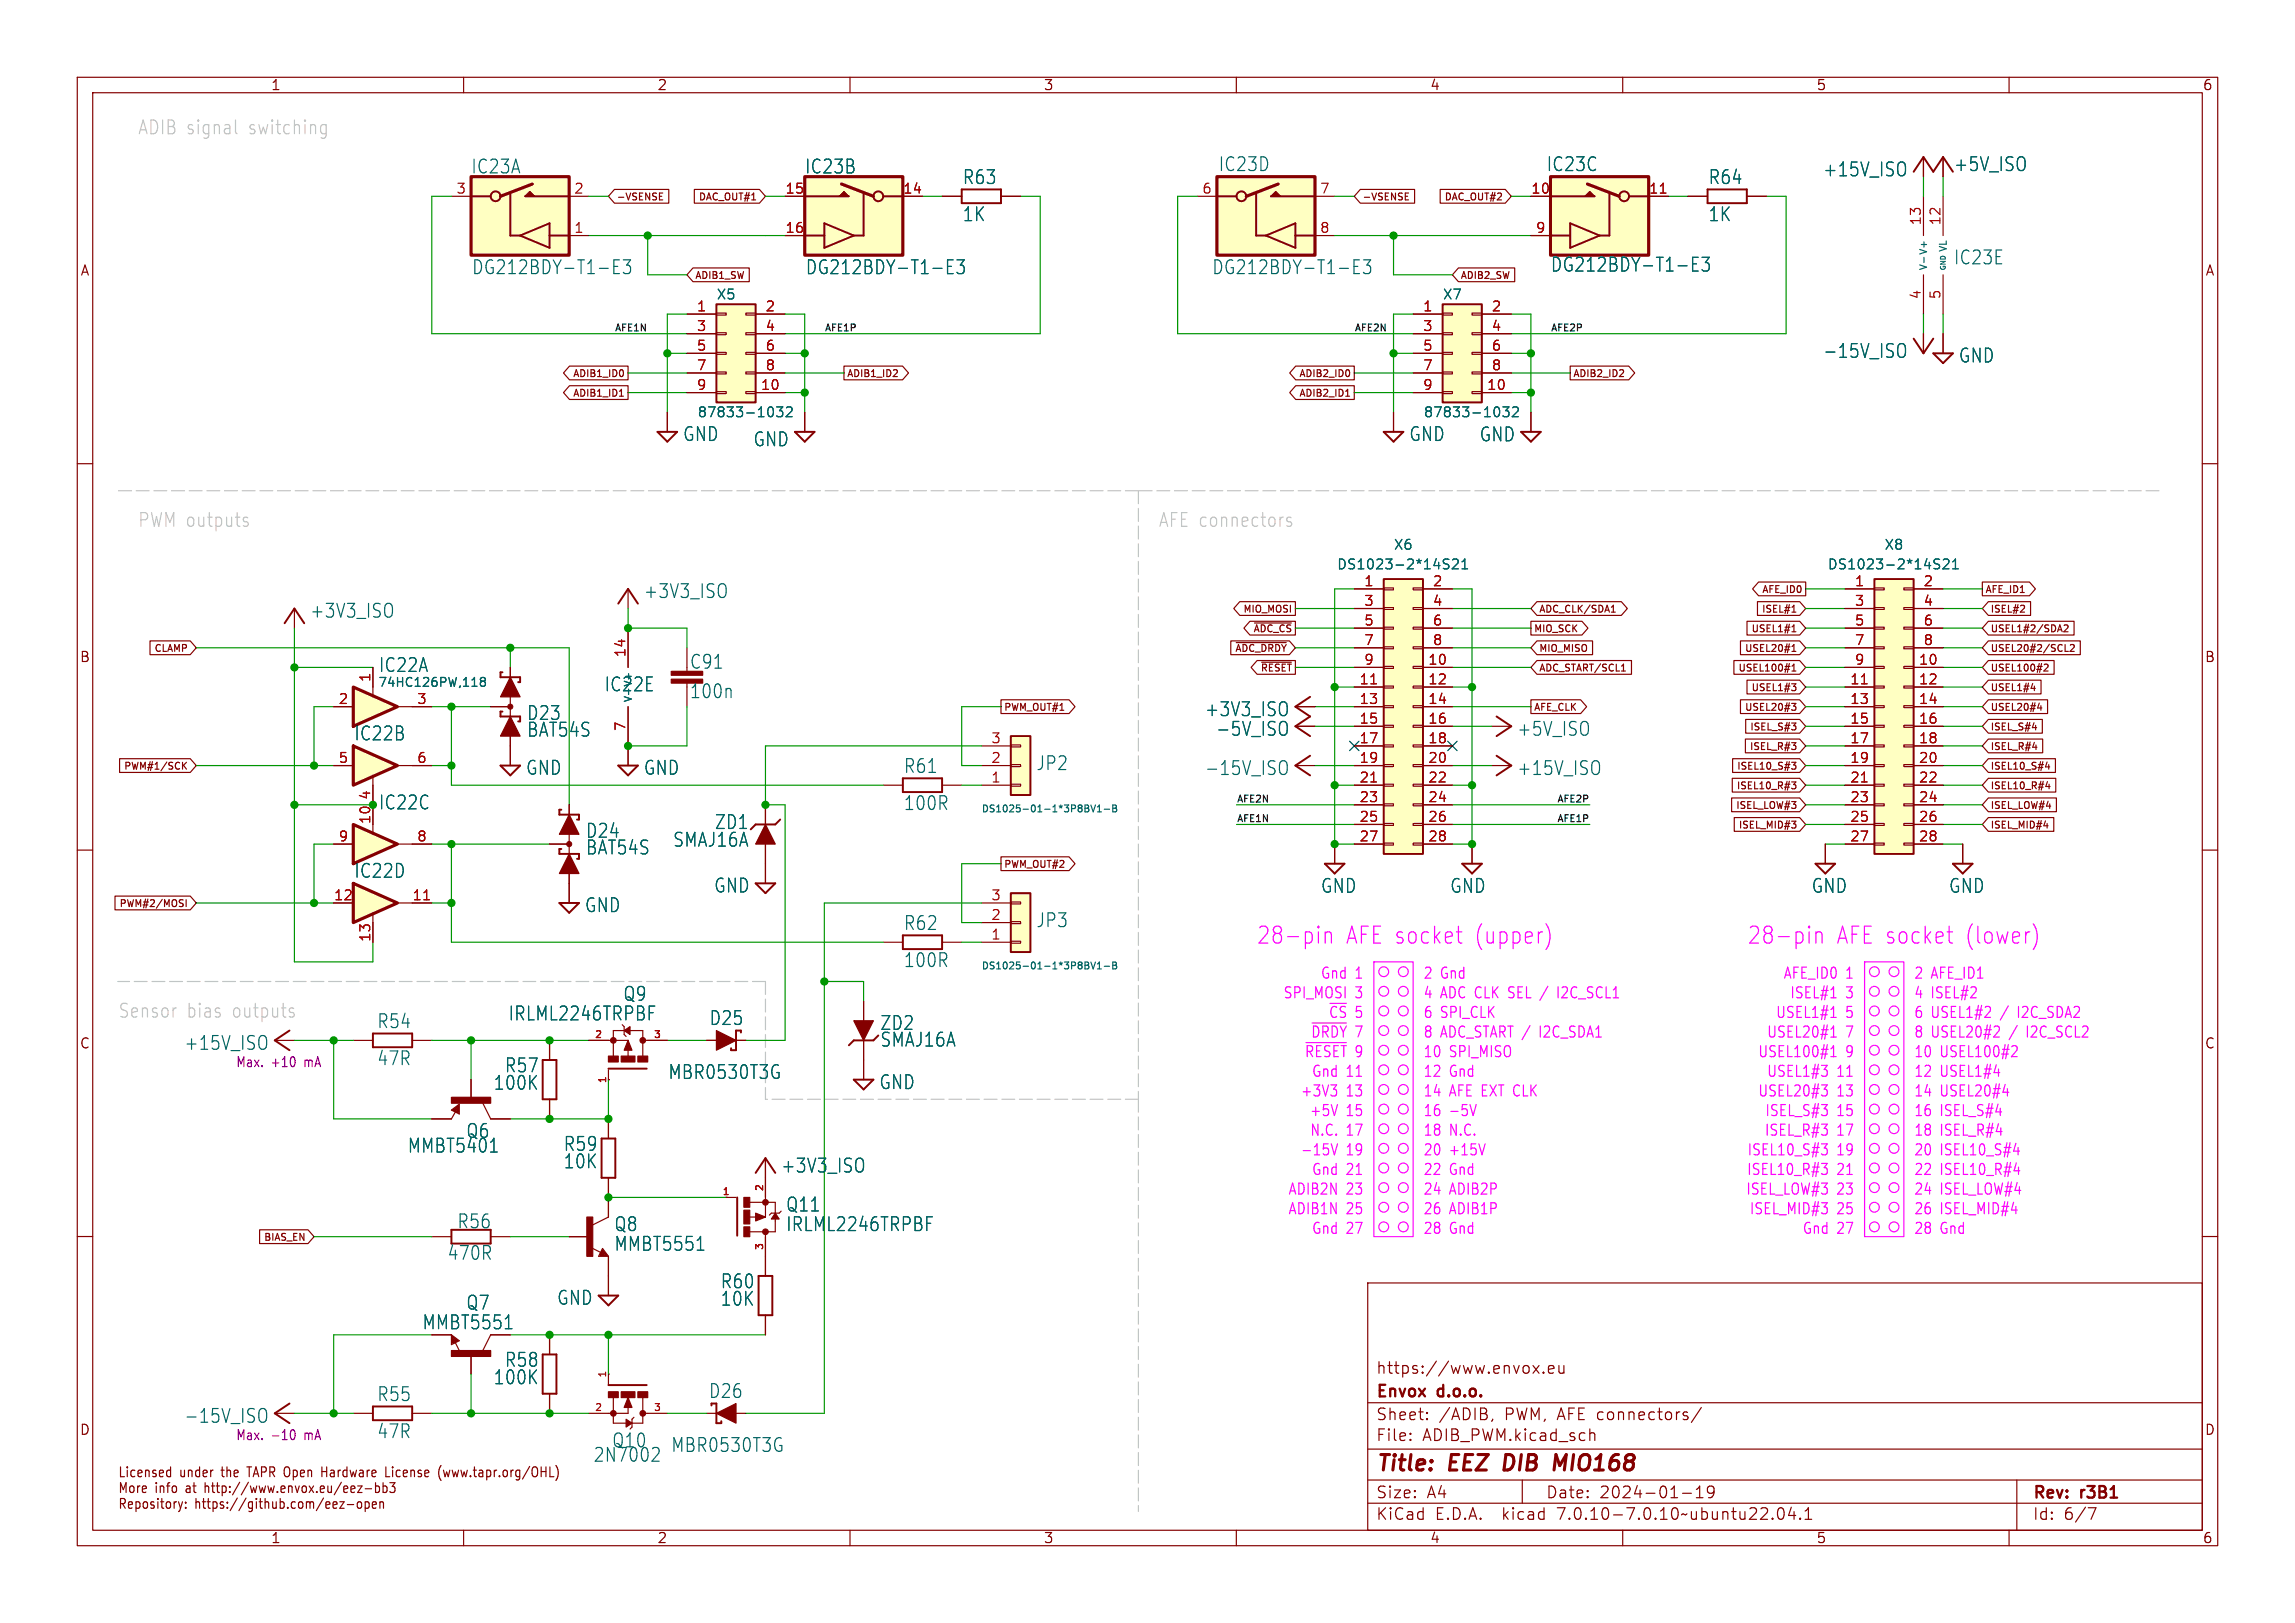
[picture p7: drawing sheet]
<svg xmlns="http://www.w3.org/2000/svg" width="297mm" height="210mm" viewBox="0 0 297 210" stroke-linecap="round" stroke-linejoin="round" font-family="sans-serif">
<defs><g id="words">
<g font-size="3" fill="#f0f">
<text x="162.6" y="122.3">28-pin</text>
<text x="174.1" y="122.3">AFE socket</text>
<text x="190.9" y="122.3">(upper)</text>
<text x="226.1" y="122.3">28-pin</text>
<text x="237.6" y="122.3">AFE socket</text>
<text x="254.4" y="122.3">(lower)</text>
</g>
<g font-size="2.8" fill="#840000">
<text x="178" y="190.9">Title:</text>
<text x="187.7" y="190.9">EEZ</text>
<text x="195.5" y="190.9">DIB</text>
<text x="202.8" y="190.9">MIO168</text>
</g>
<g font-size="2.5" fill="#c2c2c2">
<text x="17.8" y="17.5">ADIB signal</text>
<text x="32.3" y="17.5">switching</text>
<text x="17.8" y="68.3">PWM outputs</text>
<text x="149.9" y="68.3">AFE connectors</text>
<text x="15.2" y="131.8">Sensor</text>
<text x="24.2" y="131.8">bias</text>
<text x="30.2" y="131.8">outputs</text>
</g>
<g font-size="2.5" fill="#006464">
<text x="60.9" y="22.7">IC23A</text>
<text x="104.1" y="22.7">IC23B</text>
<text x="157.6" y="22.4">IC23D</text>
<text x="200.1" y="22.4">IC23C</text>
<text x="235.9" y="23">+15V_ISO</text>
<text x="252.8" y="22.4">+5V_ISO</text>
<text x="124.5" y="28.8">1K</text>
<text x="124.5" y="24">R63</text>
<text x="221" y="28.8">1K</text>
<text x="221" y="24">R64</text>
<text x="61" y="35.7">DG212BDY-T1-E3</text>
<text x="104.2" y="35.7">DG212BDY-T1-E3</text>
<text x="156.8" y="35.7">DG212BDY-T1-E3</text>
<text x="200.6" y="35.4">DG212BDY-T1-E3</text>
<text x="252.8" y="34.4">IC23E</text>
<text x="235.9" y="46.5">-15V_ISO</text>
<text x="253.4" y="47.1">GND</text>
<text x="88.3" y="57.3">GND</text>
<text x="97.4" y="58">GND</text>
<text x="182.3" y="57.3">GND</text>
<text x="191.4" y="57.3">GND</text>
<text x="83.2" y="77.6">+3V3_ISO</text>
<text x="40.1" y="80.2">+3V3_ISO</text>
<text x="48.9" y="87.2">IC22A</text>
<text x="78.2" y="89.7">IC22E</text>
<text x="89.2" y="86.8">C91</text>
<text x="68.1" y="93.4">D23</text>
<text x="68.1" y="95.5">BAT54S</text>
<text x="89.2" y="90.6">100n</text>
<text x="155.9" y="92.9">+3V3_ISO</text>
<text x="157.3" y="95.4">-5V_ISO</text>
<text x="196.3" y="95.4">+5V_ISO</text>
<text x="45.8" y="96">IC22B</text>
<text x="68" y="100.5">GND</text>
<text x="83.2" y="100.5">GND</text>
<text x="116.9" y="100.2">R61</text>
<text x="134" y="99.9">JP2</text>
<text x="155.9" y="100.5">-15V_ISO</text>
<text x="196.3" y="100.5">+15V_ISO</text>
<text x="48.9" y="105">IC22C</text>
<text x="92.4" y="107.5">ZD1</text>
<text x="116.9" y="105">100R</text>
<text x="45.8" y="113.8">IC22D</text>
<text x="75.7" y="108.6">D24</text>
<text x="75.7" y="110.8">BAT54S</text>
<text x="87" y="109.8">SMAJ16A</text>
<text x="75.6" y="118.3">GND</text>
<text x="92.3" y="115.7">GND</text>
<text x="170.9" y="115.8">GND</text>
<text x="187.6" y="115.8">GND</text>
<text x="234.4" y="115.8">GND</text>
<text x="252.1" y="115.8">GND</text>
<text x="116.9" y="125.4">100R</text>
<text x="116.9" y="120.6">R62</text>
<text x="134" y="120.2">JP3</text>
<text x="80.6" y="129.7">Q9</text>
<text x="23.8" y="136.1">+15V_ISO</text>
<text x="48.7" y="133.3">R54</text>
<text x="65.7" y="132.3">IRLML2246TRPBF</text>
<text x="91.7" y="132.9">D25</text>
<text x="113.8" y="135.7">SMAJ16A</text>
<text x="113.8" y="133.5">ZD2</text>
<text x="48.7" y="138.1">47R</text>
<text x="63.8" y="141.2">100K</text>
<text x="65.3" y="139">R57</text>
<text x="86.4" y="139.8">MBR0530T3G</text>
<text x="113.7" y="141.2">GND</text>
<text x="52.7" y="149.4">MMBT5401</text>
<text x="60.3" y="147.5">Q6</text>
<text x="72.9" y="149.1">R59</text>
<text x="72.9" y="151.4">10K</text>
<text x="101" y="152">+3V3_ISO</text>
<text x="59.1" y="159.2">R56</text>
<text x="79.4" y="159.5">Q8</text>
<text x="101.7" y="159.5">IRLML2246TRPBF</text>
<text x="101.7" y="157">Q11</text>
<text x="57.8" y="163.3">470R</text>
<text x="79.4" y="162.1">MMBT5551</text>
<text x="93.2" y="166.9">R60</text>
<text x="60.3" y="169.7">Q7</text>
<text x="72" y="169.1">GND</text>
<text x="93.2" y="169.2">10K</text>
<text x="63.8" y="179.3">100K</text>
<text x="65.3" y="177.1">R58</text>
<text x="23.8" y="184.3">-15V_ISO</text>
<text x="48.7" y="181.5">R55</text>
<text x="91.7" y="181.1">D26</text>
<text x="48.7" y="186.3">47R</text>
<text x="76.7" y="189.4">2N7002</text>
<text x="79.1" y="187.5">Q10</text>
<text x="86.8" y="188.1">MBR0530T3G</text>
</g>
<text font-size="2.5" fill="#840000" x="54.6" y="172.2">MMBT5551</text>
<g font-size="2.1" fill="#840000">
<text x="178" y="178">https://www.envox.eu</text>
<text x="178" y="184">Sheet:</text>
<text x="178" y="181.2">Envox</text>
<text x="186.2" y="181.2">d.o.o.</text>
<text x="186.2" y="184">/ADIB,</text>
<text x="194.8" y="184">PWM, AFE connectors/</text>
<text x="178" y="186.7">File:</text>
<text x="184.1" y="186.7">ADIB_PWM.kicad_sch</text>
<text x="178" y="196.9">KiCad</text>
<text x="178" y="194.1">Size:</text>
<text x="184.7" y="194.1">A4</text>
<text x="185.7" y="196.9">E.D.A.</text>
<text x="194.6" y="196.9">kicad</text>
<text x="200" y="194.1">Date:</text>
<text x="201.8" y="196.9">7.0.10-7.0.10~ubuntu22.04.1</text>
<text x="207" y="194.1">2024-01-19</text>
<text x="263" y="194.3">Rev:</text>
<text x="263" y="196.9">Id:</text>
<text x="267.1" y="196.9">6/7</text>
<text x="269.4" y="194.3">r3B1</text>
</g>
<g font-size="2" fill="#f0f">
<text x="166" y="129.3">SPI_MOSI</text>
<text x="170.8" y="126.8">Gnd 1</text>
<text x="171.9" y="131.8">~{CS}</text>
<text x="175.4" y="129.3">3</text>
<text x="175.4" y="131.8">5</text>
<text x="184.1" y="131.8">6 SPI_CLK</text>
<text x="184.1" y="129.3">4 ADC CLK SEL /</text>
<text x="184.1" y="126.8">2 Gnd</text>
<text x="202.3" y="129.3">I2C_SCL1</text>
<text x="229.7" y="131.8">USEL1#1</text>
<text x="230.7" y="126.8">AFE_ID0</text>
<text x="231.6" y="129.3">ISEL#1</text>
<text x="238.9" y="131.8">5</text>
<text x="238.9" y="126.8">1</text>
<text x="238.9" y="129.3">3</text>
<text x="247.6" y="131.8">6 USEL1#2</text>
<text x="247.6" y="129.3">4 ISEL#2</text>
<text x="247.6" y="126.8">2 AFE_ID1</text>
<text x="259.1" y="131.8">/</text>
<text x="261.5" y="131.8">I2C_SDA2</text>
<text x="168.8" y="136.9">~{RESET}</text>
<text x="169.6" y="134.4">~{DRDY}</text>
<text x="175.4" y="134.4">7</text>
<text x="175.4" y="136.9">9</text>
<text x="184.1" y="136.9">10</text>
<text x="184.1" y="134.4">8 ADC_START /</text>
<text x="187.6" y="136.9">SPI_MISO</text>
<text x="199.6" y="134.4">I2C_SDA1</text>
<text x="227.4" y="136.9">USEL100#1</text>
<text x="228.6" y="134.4">USEL20#1</text>
<text x="238.9" y="134.4">7</text>
<text x="238.9" y="136.9">9</text>
<text x="247.6" y="136.9">10</text>
<text x="247.6" y="134.4">8 USEL20#2</text>
<text x="251.1" y="136.9">USEL100#2</text>
<text x="260.2" y="134.4">/</text>
<text x="262.6" y="134.4">I2C_SCL2</text>
<text x="168.3" y="142">+3V3</text>
<text x="169.7" y="139.5">Gnd 11</text>
<text x="174.2" y="142">13</text>
<text x="184.1" y="142">14</text>
<text x="184.1" y="139.5">12</text>
<text x="187.6" y="142">AFE EXT CLK</text>
<text x="187.6" y="139.5">Gnd</text>
<text x="227.4" y="142">USEL20#3</text>
<text x="228.6" y="139.5">USEL1#3</text>
<text x="237.7" y="139.5">11</text>
<text x="237.7" y="142">13</text>
<text x="247.6" y="139.5">12</text>
<text x="247.6" y="142">14</text>
<text x="251.1" y="139.5">USEL1#4</text>
<text x="251.1" y="142">USEL20#4</text>
<text x="168.3" y="149.6">-15V</text>
<text x="169.4" y="144.5">+5V</text>
<text x="169.5" y="147.1">N.C.</text>
<text x="174.2" y="149.6">19</text>
<text x="174.2" y="147.1">17</text>
<text x="174.2" y="144.5">15</text>
<text x="184.1" y="147.1">18</text>
<text x="184.1" y="149.6">20</text>
<text x="184.1" y="144.5">16</text>
<text x="187.6" y="147.1">N.C.</text>
<text x="187.6" y="149.6">+15V</text>
<text x="187.6" y="144.5">-5V</text>
<text x="226.1" y="149.6">ISEL10_S#3</text>
<text x="228.3" y="147.1">ISEL_R#3</text>
<text x="228.4" y="144.5">ISEL_S#3</text>
<text x="237.7" y="149.6">19</text>
<text x="237.7" y="147.1">17</text>
<text x="237.7" y="144.5">15</text>
<text x="247.6" y="149.6">20</text>
<text x="247.6" y="144.5">16</text>
<text x="247.6" y="147.1">18</text>
<text x="251.1" y="149.6">ISEL10_S#4</text>
<text x="251.1" y="144.5">ISEL_S#4</text>
<text x="251.1" y="147.1">ISEL_R#4</text>
<text x="166.6" y="154.7">ADIB2N</text>
<text x="169.7" y="152.2">Gnd 21</text>
<text x="174.2" y="154.7">23</text>
<text x="184.1" y="154.7">24</text>
<text x="184.1" y="152.2">22</text>
<text x="187.6" y="154.7">ADIB2P</text>
<text x="187.6" y="152.2">Gnd</text>
<text x="225.9" y="154.7">ISEL_LOW#3</text>
<text x="226" y="152.2">ISEL10_R#3</text>
<text x="237.7" y="154.7">23</text>
<text x="237.7" y="152.2">21</text>
<text x="247.6" y="154.7">24</text>
<text x="247.6" y="152.2">22</text>
<text x="251.1" y="154.7">ISEL_LOW#4</text>
<text x="251.1" y="152.2">ISEL10_R#4</text>
<text x="166.6" y="157.2">ADIB1N</text>
<text x="169.7" y="159.8">Gnd 27</text>
<text x="174.2" y="157.2">25</text>
<text x="184.1" y="157.2">26</text>
<text x="184.1" y="159.8">28</text>
<text x="187.6" y="157.2">ADIB1P</text>
<text x="187.6" y="159.8">Gnd</text>
<text x="226.3" y="157.2">ISEL_MID#3</text>
<text x="233.2" y="159.8">Gnd 27</text>
<text x="237.7" y="157.2">25</text>
<text x="247.6" y="157.2">26</text>
<text x="247.6" y="159.8">28</text>
<text x="251.1" y="157.2">ISEL_MID#4</text>
<text x="251.1" y="159.8">Gnd</text>
</g>
<g font-size="1.8" fill="#840000">
<text x="35" y="11.9">1</text>
<text x="85" y="11.9">2</text>
<text x="135" y="11.9">3</text>
<text x="185" y="11.9">4</text>
<text x="235" y="11.9">5</text>
<text x="285" y="11.9">6</text>
<text x="10.3" y="35.9">A</text>
<text x="285.3" y="35.9">A</text>
<text x="10.3" y="85.9">B</text>
<text x="285.3" y="85.9">B</text>
<text x="10.3" y="135.9">C</text>
<text x="285.3" y="135.9">C</text>
<text x="10.3" y="185.9">D</text>
<text x="285.3" y="185.9">D</text>
<text x="15.2" y="191.2">Licensed</text>
<text x="23.3" y="191.2">under</text>
<text x="28.9" y="191.2">the</text>
<text x="32.5" y="191.2">TAPR Open</text>
<text x="42.5" y="191.2">Hardware</text>
<text x="51" y="191.2">License</text>
<text x="58.1" y="191.2">(www.tapr.org/OHL)</text>
<text x="15.2" y="193.3">More</text>
<text x="15.2" y="195.3">Repository:</text>
<text x="20.1" y="193.3">info</text>
<text x="24.3" y="193.3">at</text>
<text x="25.2" y="195.3">https://github.com/eez-open</text>
<text x="26.9" y="193.3">http://www.envox.eu/eez-bb3</text>
<text x="35" y="199.9">1</text>
<text x="85" y="199.9">2</text>
<text x="135" y="199.9">3</text>
<text x="185" y="199.9">4</text>
<text x="235" y="199.9">5</text>
<text x="285" y="199.9">6</text>
</g>
<g font-size="1.8" fill="#a90000">
<text x="59" y="25.1">3</text>
<text x="74.2" y="25.1">2</text>
<text x="101.6" y="25.1">15</text>
<text x="116.8" y="25.1">14</text>
<text x="155.5" y="25.1">6</text>
<text x="170.7" y="25.1">7</text>
<text x="198.1" y="25.1">10</text>
<text x="213.3" y="25.1">11</text>
<text x="248.7" y="29.3" transform="rotate(-90 248.7 29.3)">13</text>
<text x="251.2" y="29.3" transform="rotate(-90 251.2 29.3)">12</text>
<text x="74.2" y="30.2">1</text>
<text x="101.6" y="30.2">16</text>
<text x="170.7" y="30.2">8</text>
<text x="198.7" y="30.2">9</text>
<text x="90.1" y="40.4">1</text>
<text x="99" y="40.4">2</text>
<text x="184.1" y="40.4">1</text>
<text x="193" y="40.4">2</text>
<text x="248.7" y="38.8" transform="rotate(-90 248.7 38.8)">4</text>
<text x="251.2" y="38.8" transform="rotate(-90 251.2 38.8)">5</text>
<text x="90.1" y="42.9">3</text>
<text x="90.1" y="45.5">5</text>
<text x="99" y="42.9">4</text>
<text x="99" y="45.5">6</text>
<text x="184.1" y="42.9">3</text>
<text x="184.1" y="45.5">5</text>
<text x="193" y="42.9">4</text>
<text x="193" y="45.5">6</text>
<text x="90.1" y="48">7</text>
<text x="90.1" y="50.5">9</text>
<text x="98.4" y="50.5">10</text>
<text x="99" y="48">8</text>
<text x="184.1" y="48">7</text>
<text x="184.1" y="50.5">9</text>
<text x="192.4" y="50.5">10</text>
<text x="193" y="48">8</text>
<text x="176.5" y="75.9">1</text>
<text x="185.3" y="75.9">2</text>
<text x="240" y="75.9">1</text>
<text x="248.8" y="75.9">2</text>
<text x="176.5" y="78.5">3</text>
<text x="176.5" y="81">5</text>
<text x="176.5" y="83.6">7</text>
<text x="185.3" y="78.5">4</text>
<text x="185.3" y="81">6</text>
<text x="185.3" y="83.6">8</text>
<text x="240" y="78.5">3</text>
<text x="240" y="81">5</text>
<text x="240" y="83.6">7</text>
<text x="248.8" y="78.5">4</text>
<text x="248.8" y="81">6</text>
<text x="248.8" y="83.6">8</text>
<text x="48" y="88.3" transform="rotate(-90 48 88.3)">1</text>
<text x="81" y="85.1" transform="rotate(-90 81 85.1)">14</text>
<text x="175.9" y="88.6">11</text>
<text x="176.5" y="86.1">9</text>
<text x="184.7" y="86.1">10</text>
<text x="184.7" y="88.6">12</text>
<text x="239.4" y="88.6">11</text>
<text x="240" y="86.1">9</text>
<text x="248.2" y="86.1">10</text>
<text x="248.2" y="88.6">12</text>
<text x="43.7" y="91.2">2</text>
<text x="53.9" y="91.2">3</text>
<text x="81" y="94.7" transform="rotate(-90 81 94.7)">7</text>
<text x="175.9" y="91.2">13</text>
<text x="175.9" y="93.7">15</text>
<text x="184.7" y="91.2">14</text>
<text x="184.7" y="93.7">16</text>
<text x="239.4" y="91.2">13</text>
<text x="239.4" y="93.7">15</text>
<text x="248.2" y="91.2">14</text>
<text x="248.2" y="93.7">16</text>
<text x="43.7" y="98.8">5</text>
<text x="53.9" y="98.8">6</text>
<text x="128.2" y="101.3">1</text>
<text x="128.2" y="98.8">2</text>
<text x="128.2" y="96.3">3</text>
<text x="175.9" y="96.3">17</text>
<text x="175.9" y="98.8">19</text>
<text x="175.9" y="101.3">21</text>
<text x="184.7" y="96.3">18</text>
<text x="184.7" y="98.8">20</text>
<text x="184.7" y="101.3">22</text>
<text x="239.4" y="96.3">17</text>
<text x="239.4" y="98.8">19</text>
<text x="239.4" y="101.3">21</text>
<text x="248.2" y="96.3">18</text>
<text x="248.2" y="98.8">20</text>
<text x="248.2" y="101.3">22</text>
<text x="48" y="106.7" transform="rotate(-90 48 106.7)">10</text>
<text x="48" y="103.6" transform="rotate(-90 48 103.6)">4</text>
<text x="175.9" y="103.9">23</text>
<text x="175.9" y="106.4">25</text>
<text x="184.7" y="103.9">24</text>
<text x="184.7" y="106.4">26</text>
<text x="239.4" y="103.9">23</text>
<text x="239.4" y="106.4">25</text>
<text x="248.2" y="103.9">24</text>
<text x="248.2" y="106.4">26</text>
<text x="43.7" y="109">9</text>
<text x="53.9" y="109">8</text>
<text x="175.9" y="109">27</text>
<text x="184.7" y="109">28</text>
<text x="239.4" y="109">27</text>
<text x="248.2" y="109">28</text>
<text x="43.1" y="116.6">12</text>
<text x="53.3" y="116.6">11</text>
<text x="128.2" y="119.1">2</text>
<text x="128.2" y="116.6">3</text>
<text x="48" y="122" transform="rotate(-90 48 122)">13</text>
<text x="128.2" y="121.7">1</text>
</g>
<g font-size="1.8" fill="#006464">
<text x="92.7" y="39">X5</text>
<text x="186.6" y="39">X7</text>
<text x="90.2" y="54.2">87833-1032</text>
<text x="184.2" y="54.2">87833-1032</text>
<text x="180.3" y="71.3">X6</text>
<text x="243.8" y="71.3">X8</text>
<text x="173" y="73.9">DS1023-2*14S21</text>
<text x="236.5" y="73.9">DS1023-2*14S21</text>
</g>
<g font-size="1.8" fill="#840084">
<text x="30.5" y="138.2">Max.</text>
<text x="35.1" y="138.2">+10</text>
<text x="39.6" y="138.2">mA</text>
<text x="30.5" y="186.4">Max.</text>
<text x="35.1" y="186.4">-10</text>
<text x="39.6" y="186.4">mA</text>
</g>
<text font-size="1.6" fill="#006464" x="48.9" y="89.1">74HC126PW,118</text>
<g font-size="1.2" fill="#840000">
<text x="79.7" y="26.1">-VSENSE</text>
<text x="90.3" y="26.1">DAC_OUT#1</text>
<text x="176.3" y="26.1">-VSENSE</text>
<text x="186.8" y="26.1">DAC_OUT#2</text>
<text x="89.9" y="36.3">ADIB1_SW</text>
<text x="189" y="36.3">ADIB2_SW</text>
<text x="74" y="49">ADIB1_ID0</text>
<text x="74" y="51.5">ADIB1_ID1</text>
<text x="109.6" y="49">ADIB1_ID2</text>
<text x="168" y="51.5">ADIB2_ID1</text>
<text x="168" y="49">ADIB2_ID0</text>
<text x="203.5" y="49">ADIB2_ID2</text>
<text x="227.9" y="76.9">AFE_ID0</text>
<text x="256.9" y="76.9">AFE_ID1</text>
<text x="160.8" y="79.5">MIO_MOSI</text>
<text x="162.1" y="82">~{ADC_CS}</text>
<text x="198.5" y="82">MIO_SCK</text>
<text x="199.1" y="79.5">ADC_CLK/SDA1</text>
<text x="226.5" y="82">USEL1#1</text>
<text x="227.9" y="79.5">ISEL#1</text>
<text x="257.5" y="82">USEL1#2/SDA2</text>
<text x="257.5" y="79.5">ISEL#2</text>
<text x="19.8" y="84.6">CLAMP</text>
<text x="159.7" y="84.6">~{ADC_DRDY}</text>
<text x="163" y="87.1">~{RESET}</text>
<text x="199.1" y="84.6">MIO_MISO</text>
<text x="199.1" y="87.1">ADC_START/SCL1</text>
<text x="224.8" y="87.1">USEL100#1</text>
<text x="225.7" y="84.6">USEL20#1</text>
<text x="226.5" y="89.6">USEL1#3</text>
<text x="257.5" y="84.6">USEL20#2/SCL2</text>
<text x="257.5" y="89.6">USEL1#4</text>
<text x="257.5" y="87.1">USEL100#2</text>
<text x="129.9" y="92.2">PWM_OUT#1</text>
<text x="198.5" y="92.2">AFE_CLK</text>
<text x="225.7" y="92.2">USEL20#3</text>
<text x="226.3" y="94.7">ISEL_S#3</text>
<text x="257.5" y="92.2">USEL20#4</text>
<text x="257.5" y="94.7">ISEL_S#4</text>
<text x="15.9" y="99.8">PWM#1/SCK</text>
<text x="224.7" y="99.8">ISEL10_S#3</text>
<text x="226.3" y="97.3">ISEL_R#3</text>
<text x="257.5" y="97.3">ISEL_R#4</text>
<text x="257.5" y="99.8">ISEL10_S#4</text>
<text x="224.5" y="104.9">ISEL_LOW#3</text>
<text x="224.6" y="102.3">ISEL10_R#3</text>
<text x="224.9" y="107.4">ISEL_MID#3</text>
<text x="257.5" y="104.9">ISEL_LOW#4</text>
<text x="257.5" y="102.3">ISEL10_R#4</text>
<text x="257.5" y="107.4">ISEL_MID#4</text>
<text x="129.9" y="112.5">PWM_OUT#2</text>
<text x="15.3" y="117.6">PWM#2/MOSI</text>
<text x="34" y="160.8">BIAS_EN</text>
</g>
<g font-size="1.2" fill="#006464">
<text x="249.6" y="35.1" transform="rotate(-90 249.6 35.1)">V- V+</text>
<text x="252.1" y="32.7" transform="rotate(-90 252.1 32.7)">VL</text>
<text x="82" y="90.9" transform="rotate(-90 82 90.9)">V- V+</text>
<text x="126.9" y="105.3">DS1025-01-1*3P8BV1-B</text>
<text x="126.9" y="125.6">DS1025-01-1*3P8BV1-B</text>
</g>
<g font-size="1.2" fill="#0f0f0f">
<text x="79.4" y="42.9">AFE1N</text>
<text x="106.7" y="42.9">AFE1P</text>
<text x="175.3" y="42.9">AFE2N</text>
<text x="200.7" y="42.9">AFE2P</text>
<text x="160" y="106.4">AFE1N</text>
<text x="160" y="103.9">AFE2N</text>
<text x="201.4" y="106.4">AFE1P</text>
<text x="201.4" y="103.9">AFE2P</text>
</g>
<g font-size="1.2" fill="#a90000">
<text x="76.9" y="134.4">2</text>
<text x="84.5" y="134.4">3</text>
<text x="78.5" y="140.3" transform="rotate(-90 78.5 140.3)">1</text>
<text x="93.4" y="154.7">1</text>
<text x="98.8" y="154.2" transform="rotate(-90 98.8 154.2)">2</text>
<text x="98.8" y="161.9" transform="rotate(-90 98.8 161.9)">3</text>
<text x="78.5" y="178.4" transform="rotate(-90 78.5 178.4)">1</text>
<text x="76.9" y="182.6">2</text>
<text x="84.5" y="182.6">3</text>
</g>
<text font-size=".9" fill="#006464" x="252" y="35.1" transform="rotate(-90 252 35.1)">GND</text>
</g></defs>
<g fill="none" stroke="#840000" stroke-width=".15">
<path d="M10 10h277v190h-277zM12 12h273v186h-273zM60 10v2M110 10v2M160 10v2M210 10v2M260 10v2M101.6 25.4h2.5M101.6 30.5h2.5M116.8 25.4h2.6M121.9 25.4h2.6M129.5 25.4h2.6"/>
<path d="M198.1 25.4h2.6M198.1 30.5h2.6M213.4 25.4h2.5M218.4 25.4h2.6M226.1 25.4h2.5M248.9 20.3v2.6M248.9 25.4v5.1M248.9 35.6v5M251.5 20.3v2.6M251.5 25.4v5.1M251.5 35.6v5M10 60h2"/>
<path d="M248.9 43.2v2.5M251.5 43.2v2.5M285 60h2M175.3 76.2h3.8M175.3 78.7h3.8M179.1 78.6h1.2v.3h-1.2zM179.1 76.1h1.2v.2h-1.2zM182.9 78.6h1.2v.3h-1.2zM182.9 76.1h1.2v.2h-1.2zM184.1 76.2h3.9M184.1 78.7h3.9M238.8 76.2h3.8"/>
<path d="M238.8 78.7h3.8M242.6 78.6h1.2v.3h-1.2zM242.6 76.1h1.2v.2h-1.2zM246.4 78.6h1.2v.3h-1.2zM246.4 76.1h1.2v.2h-1.2zM247.6 76.2h3.9M247.6 78.7h3.9M63.5 91.4h2.5M66 86.4v12.7M81.3 81.3v5.1M81.3 91.4v7.7M88.9 83.8v2.6"/>
<path d="M167.6 99.1h2.6M167.6 91.4h2.6M167.6 94h2.6M175.3 99.1h3.8M175.3 91.4h3.8M175.3 94h3.8M175.3 86.4h3.8M175.3 88.9h3.8M175.3 96.5h3.8M175.3 81.3h3.8M175.3 83.8h3.8M179.1 98.9h1.2v.3h-1.2z"/>
<path d="M179.1 96.4h1.2v.2h-1.2zM179.1 93.9h1.2v.2h-1.2zM179.1 91.3h1.2v.3h-1.2zM179.1 88.8h1.2v.2h-1.2zM179.1 86.2h1.2v.3h-1.2zM179.1 83.7h1.2v.2h-1.2zM179.1 81.2h1.2v.2h-1.2zM182.9 98.9h1.2v.3h-1.2zM182.9 96.4h1.2v.2h-1.2zM182.9 93.9h1.2v.2h-1.2zM182.9 91.3h1.2v.3h-1.2zM182.9 88.8h1.2v.2h-1.2z"/>
<path d="M182.9 86.2h1.2v.3h-1.2zM182.9 83.7h1.2v.2h-1.2zM182.9 81.2h1.2v.2h-1.2zM184.1 99.1h3.9M184.1 91.4h3.9M184.1 94h3.9M184.1 86.4h3.9M184.1 88.9h3.9M184.1 96.5h3.9M184.1 81.3h3.9M184.1 83.8h3.9M238.8 99.1h3.8"/>
<path d="M238.8 91.4h3.8M238.8 94h3.8M238.8 86.4h3.8M238.8 88.9h3.8M238.8 96.5h3.8M238.8 81.3h3.8M238.8 83.8h3.8M242.6 98.9h1.2v.3h-1.2zM242.6 96.4h1.2v.2h-1.2zM242.6 93.9h1.2v.2h-1.2zM242.6 91.3h1.2v.3h-1.2zM242.6 88.8h1.2v.2h-1.2z"/>
<path d="M242.6 86.2h1.2v.3h-1.2zM242.6 83.7h1.2v.2h-1.2zM242.6 81.2h1.2v.2h-1.2zM246.4 98.9h1.2v.3h-1.2zM246.4 96.4h1.2v.2h-1.2zM246.4 93.9h1.2v.2h-1.2zM246.4 91.3h1.2v.3h-1.2zM246.4 88.8h1.2v.2h-1.2zM246.4 86.2h1.2v.3h-1.2zM246.4 83.7h1.2v.2h-1.2zM246.4 81.2h1.2v.2h-1.2zM247.6 99.1h3.9"/>
<path d="M247.6 91.4h3.9M247.6 94h3.9M247.6 86.4h3.9M247.6 88.9h3.9M247.6 96.5h3.9M247.6 81.3h3.9M247.6 83.8h3.9M10 110h2M127 119.4h3.8M127 116.8h3.8M130.8 116.7h1.3v.3h-1.3zM130.8 119.3h1.3v.2h-1.3z"/>
<path d="M172.7 109.2v2.6M175.3 101.6h3.8M175.3 104.1h3.8M175.3 106.7h3.8M175.3 109.2h3.8M179.1 109.1h1.2v.2h-1.2zM179.1 106.6h1.2v.2h-1.2zM179.1 104h1.2v.3h-1.2zM179.1 101.5h1.2v.2h-1.2zM182.9 109.1h1.2v.2h-1.2zM182.9 106.6h1.2v.2h-1.2zM182.9 104h1.2v.3h-1.2z"/>
<path d="M182.9 101.5h1.2v.2h-1.2zM184.1 101.6h3.9M184.1 104.1h3.9M184.1 106.7h3.9M184.1 109.2h3.9M236.2 109.2v2.6M238.8 101.6h3.8M238.8 104.1h3.8M238.8 106.7h3.8M238.8 109.2h3.8M242.6 109.1h1.2v.2h-1.2zM242.6 106.6h1.2v.2h-1.2z"/>
<path d="M242.6 104h1.2v.3h-1.2zM242.6 101.5h1.2v.2h-1.2zM246.4 109.1h1.2v.2h-1.2zM246.4 106.6h1.2v.2h-1.2zM246.4 104h1.2v.3h-1.2zM246.4 101.5h1.2v.2h-1.2zM247.6 101.6h3.9M247.6 104.1h3.9M247.6 106.7h3.9M247.6 109.2h3.9M254 109.2v2.6M285 110h2"/>
<path d="M61 139.7v2.5M71.1 134.6v2.6M76.2 134.6h5.1v2M78.7 138.4v1.5M80.8 132.8v1.1l.2 .2M83.2 136.6v-3.2h-3.8v3.3M83.2 134.6h3.2M91.4 134.6h5.1M111.8 129.5v2.6M111.8 134.6v5.1M127 121.9h3.8M130.8 121.8h1.3v.2h-1.3z"/>
<path d="M10 160h2M58.4 143.6l1-.7v1.2zM58.9 143.9l-.5 .9h-2.5M62.5 142.7l1 2.1h2.5M71.1 142.2v2.6M78.7 144.8v2.5M78.7 152.4v5.1l-2 1M93.8 154.9h1.4M97 155.6h3.3v3.8h-3.2M99.1 149.9v7.6h-2M99.1 159.4v5.7M101.1 156.7l-.3 .3h-1l-.2 .2"/>
<path d="M285 160h2M58.4 172.7l1 .8-1 .5zM58.9 173.7l.6 1.3M61 175.3v2.5M66 172.7h-2.5l-1 2.1M73.7 160h2.5M76.5 161.4l1.2 .7M78 161.5l.7 1.1h-1.2zM78.7 162.6v5M78.7 177.8v1.4M99.1 170.2v2.5M177 166h108v32h-108z"/>
<path d="M198.4 176.7l.8 1M199.2 176.7l-.8 1M199.7 177.6h.1l-.1 .1M199.7 177.6v.1M200.4 177.2l.7-.1-.1-.3-.4-.1-.2 .2 .1 .7 .1 .1 .4-.1M201.7 176.7l.1 .9a.41 .41 0 0 0 .6 0M202.4 176.7v1M60 198v2M79.4 180.8v3.4h3.8v-3.3M81.3 182v.9h-5.1M82 183.4l-.2 .2v1.1l-.3 .2M83.2 182.9h3.2"/>
<path d="M91.4 182.9h5.1M110 198v2M160 198v2M177 194.5h108M177 191.5h108M177 187.5h108M177 181.5h108M182.5 186.3h.1l-.1 .1M182.5 186.3v.1M182.5 185.5v.1M182.5 185.5h.1l-.1 .1M184.7 183.6v.1"/>
<path d="M184.7 183.6h-.1l.1 .1M184.7 182.8v.1M184.7 182.8h-.1l.1 .1M193.2 183.6l-.2 .3M197 191.5v3M205.7 184.9v1.5M205.7 185.5a.37 .37 0 0 1 .7 .1v.8M210 198v2M217.7 193.2h1.2M219.5 193.8h.9M219.5 192.7l.5-.4v1.5M220.2 182.1l-1.3 2"/>
<path d="M221.8 192.9l-.3 .3h-.3l-.2-.3v-.3l.1-.2 .4-.1 .2 .1a.99 .99 0 0 1-.3 1.4h-.3M229.4 196.5h.1l-.1 .1M229.4 196.5h-.1l.1 .1M229.4 196.5v.1M230.2 195.2a.36 .36 0 0 1 .3-.1 .36 .36 0 0 1 .3 .3 .77 .77 0 0 1-.4 1.2 .91 .91 0 0 1-.2-1.4zM231.8 195l-.3 1.1h.9M232.2 195.6v1M233 196.5v.1M233 196.5h-.1l.1 .1M233.6 196.6h.9M233.6 195.5l.4-.4v1.5M260 198v2"/>
<path d="M261 191.5v6.5M270.2 195.1h1l-.6 1.5"/>
</g>
<path d="M194.9 188.2l-.3 2h.5M201.4 188.2l.4 1.4 .9-1.4" fill="none" stroke="#840000" stroke-width=".4"/>
<g fill="none" stroke="#840000" stroke-width=".25">
<path d="M104.1 30.5h2.6M104.1 25.4h5.8M106.7 28.9l3.8 1.6-3.8 1.6zM111.8 25.1v5.4h-1.3M114.3 25.4h2.5M124.5 24.5h5v1.8h-5zM200.7 30.5h2.5M200.7 25.4h5.7M203.2 28.9l3.8 1.6-3.8 1.6zM208.3 25.1v5.4h-1.3M210.8 25.4h2.6M221 24.5h5.1v1.8h-5.1z"/>
<path d="M247.6 22.2l1.3-1.9 1.3 1.9 1.3-1.9 1.2 1.9M247.6 43.8l1.3 1.9 1.3-1.9M250.2 45.7h2.5l-1.2 1.3zM179.1 74.9h5v35.6h-5zM242.6 74.9h5v35.6h-5zM64.8 99.1h2.5l-1.3 1.2zM65 92.1h-.2v.6h2.5v.6h-.2M65 87h-.2v.6h2.5v.7h-.2M80 99.1h2.5l-1.2 1.2zM169.5 97.8l-1.9 1.3 1.9 1.2M169.5 90.2l-1.9 1.2 1.9 1.3-1.9 1.3 1.9 1.3M130.8 115.6h2.5v7.6h-2.5z"/>
<path d="M171.4 111.8h2.6l-1.3 1.2zM234.9 111.8h2.6l-1.3 1.2zM252.7 111.8h2.6l-1.3 1.2zM70.2 137.2h1.8v5h-1.8zM78.7 138.3h5M95.2 133.4v2.5h-.6v-.3M110.5 139.7h2.5l-1.2 1.3zM113.7 134l-.7 .6h-2.5l-.6 .7M58.9 143.6l.3-.1v.4l-.5-.3 .6-.5v.8M77.9 147.3h1.7v5.1h-1.7zM95.4 154.9v5M97.8 151.8l1.3-1.9 1.2 1.9"/>
<path d="M58.9 173.5l-.2-.1v.3l.5-.2-.7-.5v.7M77.5 167.6h2.5l-1.3 1.3zM78 162.1l.1 .2h-.4l.3-.5 .5 .6h-.8M78.7 179.2h5M98.2 165.1h1.7v5.1h-1.7zM92.7 181.6v2.6h.6v-.3"/>
<circle cx="113.7" cy="25.4" r=".63"/>
<circle cx="210.2" cy="25.4" r=".63"/>
</g>
<g fill="none" stroke="#006464" stroke-width=".15">
<path d="M122.6 34.5h.5M123.3 33.6h-.7v1.8h.7M123.8 33.6h1l-.5 .7a.41 .41 0 0 1 .5 .3v.5l-.2 .2-.5 .1-.3-.2M219 34.1h.5M219.8 33.3h-.8v1.8h.8M220.3 33.3h.9l-.5 .7a.41 .41 0 0 1 .5 .3v.4l-.1 .3-.6 .1-.2-.2M246.4 21a1.43 1.43 0 0 1 0 1.7M245.8 44.5h.1h.5a1.43 1.43 0 0 1 0 1.7h-.2h-.4M186.9 72.9h.1a.46 .46 0 0 1 .5 .3l-.1 .3-.4 .1M186.9 72.4h.6M188 72.5l.2-.2 .4 .1a.34 .34 0 0 1 .1 .5l-.8 .7h.8M189.2 73.6h.7"/>
<path d="M189.2 72.7l.4-.4v1.3M250.4 72.9h.1a.46 .46 0 0 1 .5 .3l-.1 .3-.4 .1M250.4 72.4h.6M251.5 72.5l.2-.2 .4 .1a.34 .34 0 0 1 .1 .5l-.8 .7h.8M252.7 73.6h.7M252.7 72.7l.4-.4v1.3M165.8 98.5l.1-.1 .5 .1a1.43 1.43 0 0 1 0 1.6l-.2 .1-.4-.1M166.4 90.9a1.43 1.43 0 0 1 0 1.6M166.4 93.4a1.43 1.43 0 0 1 0 1.6l-.5 .1M84 131h.5M84 130.2h.7M100.4 137.8h.3"/>
<path d="M100.5 138.8h.3v.6l-.3 .1M141.2 124.5l.3 .9 .3-.9M142 125.4h.5M142 124.7l.3-.2v.9M142.9 125h.7M144 124.5h.3l.2 .2-.2 .2 .2 .1v.2l-.1 .2h-.4zM144 124.9h.3M63.5 149.1h.8M111.5 150a1.43 1.43 0 0 1 0 1.6M119.9 158.3h.5M119.9 157.4h.8M65.4 171.9h.9"/>
<path d="M90.2 161.8h.9M84.7 187.3h.3a.5 .5 0 0 1 .2 .8l-.8 1h.9M100.7 186l.4 .1M100.9 187h.3v.6l-.3 .2"/>
</g>
<circle cx="66" cy="91.4" r=".33" fill="#840000" stroke="#840000" stroke-width=".13"/>
<g fill="#840000" stroke="#840000" stroke-width=".15">
<path d="M66 92.7l1.3 2.6h-2.5z"/>
<path d="M66 87.6l1.3 2.6h-2.5z"/>
<path d="M78.7 180.1h1.3v.7h-1.3z"/>
<path d="M80.4 180.1h1.8v.7h-1.8z"/>
<path d="M82.5 180.1h1.3v.7h-1.3z"/>
<path d="M81.3 180.8l.5 1.3h-1z"/>
<path d="M81 183.6l.8 .6-.8 .5z"/>
<path d="M81.3 134.6l.5 1.3h-1z"/>
<path d="M80.8 133.4l.7-.6v1.1z"/>
<path d="M82.5 136.7h1.3v.7h-1.3z"/>
<path d="M80.4 136.7h1.8v.7h-1.8z"/>
<path d="M78.7 136.7h1.3v.7h-1.3z"/>
<path d="M58.4 142h5.1v.7h-5.1z"/>
<path d="M58.4 174.8h5.1v.7h-5.1z"/>
<path d="M92.7 133.4l2.5 1.2-2.5 1.3z"/>
<path d="M205.1 25.4l.6-.6 .7 .6z"/>
<path d="M108.6 25.4l.6-.6 .7 .6z"/>
<path d="M92.7 182.9l2.5-1.3v2.6z"/>
<path d="M110.5 132.1h2.5l-1.2 2.5z"/>
<path d="M97.8 157l1.3 .5-1.3 .5z"/>
<path d="M100.3 157l.5 .7h-1z"/>
<path d="M96.3 158.8h.7v1.2h-.7z"/>
<path d="M96.3 156.6h.7v1.8h-.7z"/>
<path d="M96.3 154.9h.7v1.3h-.7z"/>
<path d="M75.9 157.5h.8v5.1h-.8z"/>
<path d="M86.9 86.9h4v.5h-4z"/>
<path d="M86.9 87.9h4v.5h-4z"/>
<circle cx="79.4" cy="182.9" r=".36"/>
<circle cx="83.2" cy="182.9" r=".36"/>
<circle cx="83.2" cy="134.6" r=".36"/>
<circle cx="79.4" cy="134.6" r=".36"/>
<circle cx="99.1" cy="159.4" r=".36"/>
<circle cx="99.1" cy="155.6" r=".36"/>
</g>
<g fill="#ffffc2" stroke="#ffffc2" stroke-width=".13">
<path d="M179.1 74.9h5v35.6h-5z"/>
<path d="M200.7 22.9h12.7v10.1h-12.7z"/>
<path d="M104.1 22.9h12.7v10.1h-12.7z"/>
<path d="M242.6 74.9h5v35.6h-5z"/>
<path d="M130.8 115.6h2.5v7.6h-2.5z"/>
</g>
<path d="M214.9 25h.7M177.4 88.5h.7M240.9 88.5h.7M177.4 101.2h.7M240.9 101.2h.7" fill="none" stroke="#a90000" stroke-width=".15"/>
<path d="M104.1 22.9h12.7v10.1h-12.7zM108.9 23.8l4.1 1.6M200.7 22.9h12.7v10.1h-12.7zM205.4 23.8l4.1 1.6" fill="none" stroke="#840000" stroke-width=".41"/>
<path d="M45.7 88.9l5.7 2.5-5.7 2.6z" fill="#ffffc2"/>
<g fill="none" stroke="#840000" stroke-width=".15">
<path d="M38.1 78.7v2.6M81.3 76.2v2.5M43.2 91.4h2.5M48.3 86.4v3.8M51.4 91.4h4.5M99.1 104.1v2.6M99.1 109.2v5.1M114.3 101.6h2.5M121.9 101.6h2.6M114.3 121.9h2.5M121.9 121.9h2.6M55.9 160h2.5"/>
<path d="M63.5 160h2.5M35.6 182.9h2.5"/>
</g>
<path d="M45.7 88.9l5.7 2.5-5.7 2.6z" fill="none" stroke="#840000" stroke-width=".41"/>
<path d="M50.6 78.2a1.43 1.43 0 0 1 0 1.6M93.8 75.6a1.43 1.43 0 0 1 0 1.6M62.4 88.1l-.2-.2 .2-.2h.3l.1 .2-.2 .2M62.4 88.1l-.2 .3v.3l.2 .1h.2l.2-.2v-.2l-.2-.3M62.4 88.1h.2M33.7 182.3h.2h.4a1.43 1.43 0 0 1 0 1.6l-.2 .1-.4-.1" fill="none" stroke="#006464" stroke-width=".15"/>
<path d="M80 78.1l1.3-1.9 1.2 1.9M36.8 80.6l1.3-1.9 1.3 1.9M97.8 114.3h2.5l-1.2 1.3zM101 106l-.7 .7h-2.5l-.6 .6M116.8 100.7h5.1v1.8h-5.1zM116.8 121h5.1v1.8h-5.1zM58.4 159.1h5.1v1.8h-5.1zM37.5 181.6l-1.9 1.3 1.9 1.3" fill="none" stroke="#840000" stroke-width=".25"/>
<path d="M99.1 106.7l1.2 2.5h-2.5z" fill="#840000" stroke="#840000" stroke-width=".15"/>
<path d="M45.7 96.5l5.7 2.6-5.7 2.5z" fill="#ffffc2"/>
<path d="M43.2 99.1h2.5M51.4 99.1h4.5M127 99.1h3.8M127 96.5h3.8M130.8 96.4h1.3v.2h-1.3zM130.8 98.9h1.3v.3h-1.3zM48.3 100.3v3.8M73.7 114.3v2.5M127 101.6h3.8M130.8 101.5h1.3v.2h-1.3zM45.7 134.6h2.6M53.3 134.6h2.6" fill="none" stroke="#840000" stroke-width=".15"/>
<path d="M45.7 96.5l5.7 2.6-5.7 2.5z" fill="none" stroke="#840000" stroke-width=".41"/>
<path d="M130.8 95.3h2.5v7.6h-2.5zM72.4 116.8h2.5l-1.2 1.3zM48.3 133.7h5v1.8h-5z" fill="none" stroke="#840000" stroke-width=".25"/>
<path d="M130.8 95.3h2.5v7.6h-2.5z" fill="#ffffc2" stroke="#ffffc2" stroke-width=".13"/>
<path d="M141.2 104.2l.3 .9 .3-.9M142 105.1h.5M142 104.4l.3-.2v.9M142.9 104.7h.7M144 104.2h.3l.2 .1-.2 .3 .2 .1v.2l-.1 .2h-.4zM144 104.6h.3" fill="none" stroke="#006464" stroke-width=".15"/>
<path d="M45.7 114.3l5.7 2.5-5.7 2.6z" fill="#ffffc2"/>
<path d="M43.2 116.8h2.5M48.3 118.1v3.8M51.4 116.8h4.5" fill="none" stroke="#840000" stroke-width=".15"/>
<path d="M45.7 114.3l5.7 2.5-5.7 2.6z" fill="none" stroke="#840000" stroke-width=".41"/>
<path d="M54.9 116.4h.7" fill="none" stroke="#a90000" stroke-width=".15"/>
<path d="M45.7 106.7l5.7 2.5-5.7 2.6z" fill="#ffffc2"/>
<g fill="none" stroke="#840000" stroke-width=".15">
<path d="M58.4 25.4h2.6M73.7 25.4h2.5M73.7 30.5h2.5M79.5 24.5h7v1.8h-7l-.8-.9zM85.3 25.4h.3M85.3 25.9h.5M85.3 25h.5M89.7 34.7h7.3v1.7h-7.3l-.8-.8zM89.9 24.5h8.4l.8 .9-.8 .9h-8.4zM97.3 25.9h.5M101.6 25.4h2.5M101.6 30.5h2.5"/>
<path d="M116.8 25.4h2.6M121.9 25.4h2.6M129.5 25.4h2.6M154.9 25.4h2.6M170.2 25.4h2.5M170.2 30.5h2.5M176 24.5h7.1v1.8h-7.1l-.7-.9zM181.9 25.4h.3M181.9 25.9h.4M181.9 25h.4M186.4 24.5h8.4l.8 .9-.8 .9h-8.4zM188.7 34.7h7.3v1.7h-7.3l-.7-.8z"/>
<path d="M198.1 25.4h2.6M198.1 30.5h2.6M213.4 25.4h2.5M218.4 25.4h2.6M226.1 25.4h2.5M248.9 20.3v2.6M251.5 20.3v2.6M73.7 47.4h7.6v1.7h-7.6l-.8-.8zM73.7 49.9h7.6v1.8h-7.6l-.8-.9zM80.2 51.3h.5M80.3 50.5l.1-.1v.9M80.6 47.9l.1 .3-.1 .4"/>
<path d="M86.4 53.3v2.6M88.9 40.6h3.8M88.9 50.8h3.8M88.9 43.2h3.8M88.9 45.7h3.8M88.9 48.3h3.8M92.7 50.7h1.3v.2h-1.3zM92.7 48.1h1.3v.3h-1.3zM92.7 45.6h1.3v.2h-1.3zM92.7 43.1h1.3v.2h-1.3zM92.7 40.5h1.3v.3h-1.3zM96.5 50.7h1.3v.2h-1.3z"/>
<path d="M96.5 48.1h1.3v.3h-1.3zM96.5 45.6h1.3v.2h-1.3zM96.5 43.1h1.3v.2h-1.3zM96.5 40.5h1.3v.3h-1.3zM97.8 40.6h3.8M97.8 50.8h3.8M97.8 43.2h3.8M97.8 45.7h3.8M97.8 48.3h3.8M104.1 53.3v2.6M109.2 47.4h7.6l.8 .9-.8 .8h-7.6zM115.6 48.7h.5"/>
<path d="M116.1 47.9v.3M167.7 49.9h7.6v1.8h-7.6l-.8-.9zM167.7 47.4h7.6v1.7h-7.6l-.8-.8zM174.1 51.3h.6M174.3 50.5l.1-.1v.9M174.6 47.9l.1 .3-.1 .4M180.3 53.3v2.6M182.9 40.6h3.8M182.9 50.8h3.8M182.9 43.2h3.8M182.9 45.7h3.8M182.9 48.3h3.8"/>
<path d="M186.7 50.7h1.3v.2h-1.3zM186.7 48.1h1.3v.3h-1.3zM186.7 45.6h1.3v.2h-1.3zM186.7 43.1h1.3v.2h-1.3zM186.7 40.5h1.3v.3h-1.3zM190.5 50.7h1.3v.2h-1.3zM190.5 48.1h1.3v.3h-1.3zM190.5 45.6h1.3v.2h-1.3zM190.5 43.1h1.3v.2h-1.3zM190.5 40.5h1.3v.3h-1.3zM191.8 40.6h3.8M191.8 50.8h3.8"/>
<path d="M191.8 43.2h3.8M191.8 45.7h3.8M191.8 48.3h3.8M198.1 53.3v2.6M203.2 47.4h7.6l.8 .9-.8 .8h-7.6zM209.6 48.7h.5M210.1 47.9v.3M248.9 43.2v2.5M251.5 43.2v2.5M160.4 77.9h7.2v1.7h-7.2l-.7-.9zM175.3 76.2h3.8M175.3 78.7h3.8"/>
<path d="M184.1 76.2h3.9M184.1 78.7h3.9M198.9 77.9h10.9l.8 .8-.8 .9h-10.9l-.8-.9zM208.5 79.2h.5M208.5 78.6l.3-.3v.9M227.4 77.9h5.5l.8 .8-.8 .9h-5.5zM227.6 75.3h6.1v1.8h-6.1l-.8-.9zM231.9 79.2h.5M232.1 78.4l.1-.1v.9M238.8 76.2h3.8M238.8 78.7h3.8M247.6 76.2h3.9"/>
<path d="M247.6 78.7h3.9M256.5 75.3h6.1l.8 .9-.8 .9h-6.1zM257.3 77.9h5.5v1.7h-5.5l-.8-.9zM261.4 79.2h.6M262 78.4v.3M15.5 98.2h9.1l.8 .9-.8 .8h-9.1zM19.4 82.9h5.2l.8 .9-.8 .9h-5.2zM23.7 99l.4 .5M24.1 98.6l-.5 .5M43.2 99.1h2.5M43.2 91.4h2.5M48.3 86.4v2.5"/>
<path d="M53.3 99.1h2.6M53.3 91.4h2.6M63.5 91.4h2.5M66 86.4v2.5M66 94v5.1M81.3 81.3v5.1M81.3 91.4v7.7M129.5 90.6h8.8l.8 .8-.8 .9h-8.8zM159.3 82.9h7.6l.7 .9-.7 .9h-7.6zM160 83.2h6.5M161.8 80.4h5.8v1.8h-5.8l-.8-.9zM162.3 80.6h4.8"/>
<path d="M162.7 85.5h4.9v1.7h-4.9l-.8-.8zM163.3 85.7h3.8M167.6 94h2.6M167.6 91.4h2.6M175.3 99.1h3.8M175.3 94h3.8M175.3 86.4h3.8M175.3 88.9h3.8M175.3 91.4h3.8M175.3 96.5h3.8M175.3 81.3h3.8M175.3 83.8h3.8"/>
<path d="M184.1 99.1h3.9M184.1 94h3.9M184.1 86.4h3.9M184.1 88.9h3.9M184.1 91.4h3.9M184.1 96.5h3.9M184.1 81.3h3.9M184.1 83.8h3.9M193 99.1h2.6M193 94h2.6M198.1 80.4h6.6l.8 .9-.8 .9h-6.6zM198.1 90.6h6.5l.7 .8-.7 .9h-6.5z"/>
<path d="M198.9 82.9h7.2v1.8h-7.2l-.8-.9zM198.9 85.5h12.2v1.7h-12.2l-.8-.8zM209.8 86.8h.6M224.2 98.2h8.7l.8 .9-.8 .8h-8.7zM224.4 85.5h8.5l.8 .9-.8 .8h-8.5zM225.2 82.9h7.7l.8 .9-.8 .9h-7.7zM225.2 90.6h7.7l.8 .8-.8 .9h-7.7zM225.9 95.6h7l.8 .9-.8 .9h-7zM225.9 93.1h7l.8 .9-.8 .9h-7zM226.1 80.4h6.8l.8 .9-.8 .9h-6.8zM226.1 88h6.8l.8 .9-.8 .9h-6.8zM231.9 96.1h.5l-.3 .3"/>
<path d="M231.9 88.5h.5l-.3 .3 .3 .1v.3l-.2 .2h-.2M231.9 91h.5l-.3 .4h.3v.3l-.2 .2h-.2M231.9 98.6h.5l-.3 .4 .3 .1v.3l-.2 .1h-.2M231.9 93.6h.5l-.3 .3M231.9 84.3h.5M231.9 83.7l.3-.3v.9M231.9 86.2l.3-.3v.9M231.9 81.7h.5M231.9 86.8h.5M232 81.1l.2-.2v.8M232.2 93.9l.2 .2v.2l-.2 .1M232.3 96.5l.1 .1-.1 .3"/>
<path d="M238.8 99.1h3.8M238.8 94h3.8M238.8 86.4h3.8M238.8 88.9h3.8M238.8 91.4h3.8M238.8 96.5h3.8M238.8 81.3h3.8M238.8 83.8h3.8M247.6 99.1h3.9M247.6 94h3.9M247.6 86.4h3.9M247.6 88.9h3.9"/>
<path d="M247.6 91.4h3.9M247.6 96.5h3.9M247.6 81.3h3.9M247.6 83.8h3.9M257.3 82.9h11.9v1.8h-11.9l-.8-.9zM257.3 90.6h7.7v1.7h-7.7l-.8-.9zM257.3 80.4h11.1v1.8h-11.1l-.8-.9zM257.3 88h6.8v1.8h-6.8l-.8-.9zM257.3 93.1h7v1.8h-7l-.8-.9zM257.3 85.5h8.5v1.7h-8.5l-.8-.8zM257.3 95.6h7v1.8h-7l-.8-.9zM257.3 98.2h8.7v1.7h-8.7l-.8-.8z"/>
<path d="M262.8 89.1h.6M263 94.2h.6M263.1 96.7h.5M263.3 88.8v.6M263.7 91.6h.5M264.1 91.3v.6M264.6 86l.3-.1 .1 .3-.5 .6h.5M264.9 98.6l-.2 .6h.6M265.1 98.9v.6M266.6 80.9l.3 .8M267.1 80.9h.4l.1 .2-.5 .6h.5M267.3 84.3h.4"/>
<path d="M267.9 83.5l.4-.1 .1 .3-.5 .6h.5M14.9 116h9.7l.8 .8-.8 .9h-9.7zM23.4 116.4l.3 .1M23.5 116.9l.2 .2-.2 .2M24.1 116.4v.9M43.2 109.2h2.5M43.2 116.8h2.5M48.3 101.6v6.4M48.3 119.4v2.5M51.4 109.2h4.5M53.3 116.8h2.6M71.1 109.2h2.6"/>
<path d="M73.7 104.1v12.7M99.1 104.1v2.6M99.1 109.2v5.1M129.5 110.9h8.8l.8 .9-.8 .8h-8.8zM172.7 109.2v2.6M175.3 109.2h3.8M175.3 101.6h3.8M175.3 104.1h3.8M175.3 106.7h3.8M184.1 109.2h3.9M184.1 101.6h3.9M184.1 104.1h3.9"/>
<path d="M184.1 106.7h3.9M190.5 109.2v2.6M224.1 103.3h8.8l.8 .8-.8 .9h-8.8zM224.2 100.7h8.7l.8 .9-.8 .9h-8.7zM224.4 105.8h8.5l.8 .9-.8 .9h-8.5zM231.9 101.2h.5l-.3 .3 .3 .1v.3l-.2 .2h-.2M231.9 106.3h.5l-.3 .3M232.2 106.6l.2 .2v.2l-.2 .1M236.2 109.2v2.6M238.8 109.2h3.8M238.8 101.6h3.8M238.8 104.1h3.8"/>
<path d="M238.8 106.7h3.8M247.6 109.2h3.9M247.6 101.6h3.9M247.6 104.1h3.9M247.6 106.7h3.9M254 109.2v2.6M257.3 103.3h8.8v1.7h-8.8l-.8-.9zM257.3 100.7h8.7v1.8h-8.7l-.8-.9zM257.3 105.8h8.5v1.8h-8.5l-.8-.9zM264.5 106.9h.5M265 101.1l-.2 .7h.5M265.2 101.5v.6"/>
<path d="M35.6 134.6h2.5M61 139.7v2.5M71.1 134.6v2.6M76.2 134.6h2.5M83.8 134.6h2.6M91.4 134.6h5.1M111.8 129.5v2.6M111.8 134.6v5.1M33.6 159.1h6.3l.7 .9-.7 .9h-6.3zM55.9 144.8h2.5M63.5 144.8h2.5M71.1 142.2v2.6"/>
<path d="M78.7 144.8v2.5M78.7 152.4v5.1M99.1 149.9v5M61 175.3v2.5M63.5 172.7h2.5M71.1 172.7v2.6M73.7 160h2.5M78.7 162.6v5M99.1 160v5.1M99.1 170.2v2.5M21.8 190.2l.3 .1M22.1 189.8v1.3"/>
<path d="M22.1 191l-.3 .1M23.1 194.3l.3 .9M23.4 195.2l-.1 .3M23.6 194.3l-.2 .9M24 195v.2M24 194.4v.1M41.7 189.8v1.3M41.7 190.4h.6M44 194.3h.5l-.5 .9h.5M44.9 194.7h.9M45.7 182.9h2.6M46.3 194.4a.28 .28 0 0 1 .5 .2l-.1 .4a.28 .28 0 0 1-.3 .2 .28 .28 0 0 1-.2-.3v-.3z"/>
<path d="M47.3 192.6h.8M47.3 194.4l.3-.1 .2 .3v.3l-.1 .2h-.4M47.3 194.3v1.3M48.2 194.7l.5-.1v-.2l-.4-.1-.1 .2v.6h.5M48.6 191.9v1.2M48.6 192.3h.3l.2 .2v.4l-.1 .2h-.4M49.2 194.4a.27 .27 0 0 1 .4 0v.8M49.2 194.3v.9M49.6 192.3h.3l.2 .2v.4l-.1 .2h-.4M49.6 191.9v1.2M49.9 189.8v1.3h.5M50.4 191.9h.7l-.3 .4 .3 .2v.5l-.2 .1h-.3l-.2-.1"/>
<path d="M53.3 182.9h2.6M57.1 189.6a1.65 1.65 0 0 0 0 2M57.4 190.2l.2 .9M71.1 180.3v2.6M71.9 189.6a1.65 1.65 0 0 1 0 2"/>
</g>
<path d="M61 22.9h12.7v10.1h-12.7zM68.9 23.8l-4.1 1.6M157.5 22.9h12.7v10.1h-12.7zM165.4 23.8l-4.1 1.6M45.7 106.7l5.7 2.5-5.7 2.6z" fill="none" stroke="#840000" stroke-width=".41"/>
<g fill="none" stroke="#840000" stroke-width=".25">
<path d="M61 25.4h2.5M66 25.1v5.4h1.3M67.3 30.5l3.8-1.6v3.2zM67.9 25.4h5.8M71.1 30.5h2.6M92.7 39.4h5.1v12.7h-5.1zM157.5 25.4h2.5M162.6 25.1v5.4h1.2M163.8 30.5l3.8-1.6v3.2zM164.5 25.4h5.7M167.6 30.5h2.6M186.7 39.4h5.1v12.7h-5.1z"/>
<path d="M85.1 55.9h2.5l-1.2 1.3zM102.9 55.9h2.5l-1.3 1.3zM179.1 55.9h2.5l-1.3 1.3zM196.8 55.9h2.6l-1.3 1.3zM193.7 97.8l1.9 1.3-1.9 1.2M193.7 92.7l1.9 1.3-1.9 1.3M72.6 109.9h-.2v.6h2.5v.6h-.2M72.6 104.8h-.2v.6h2.5v.6h-.2M189.2 111.8h2.6l-1.3 1.2zM37.5 133.4l-1.9 1.2 1.9 1.3M70.2 175.3h1.8v5h-1.8zM48.3 182h5v1.8h-5z"/>
<circle cx="64.1" cy="25.4" r=".63"/>
<circle cx="160.7" cy="25.4" r=".63"/>
</g>
<g fill="none" stroke="#006464" stroke-width=".15">
<path d="M79.4 34.5h.5M80.2 33.6h-.8v1.8h.8M80.7 33.6h.9l-.5 .7a.41 .41 0 0 1 .5 .3v.5l-.1 .2-.6 .1-.2-.2M122.6 34.5h.5M123.3 33.6h-.7v1.8h.7M123.8 33.6h1l-.5 .7a.41 .41 0 0 1 .5 .3v.5l-.2 .2-.5 .1-.3-.2M175.2 34.5h.5M175.9 33.6h-.7v1.8h.7M176.4 33.6h1l-.5 .7a.41 .41 0 0 1 .5 .3v.5l-.2 .2-.5 .1-.3-.2M219 34.1h.5M219.8 33.3h-.8v1.8h.8M220.3 33.3h.9l-.5 .7a.41 .41 0 0 1 .5 .3v.4l-.1 .3-.6 .1-.2-.2"/>
<path d="M246.4 21a1.43 1.43 0 0 1 0 1.7M100.5 52.6h.8l-.4 .5a.34 .34 0 0 1 .4 .3v.3l-.1 .2h-.5l-.2-.1M101.8 52.8l.2-.2 .4 .1a.34 .34 0 0 1 0 .5l-.7 .7h.8M194.5 52.6h.8l-.4 .5a.34 .34 0 0 1 .4 .3v.3l-.1 .2h-.5l-.2-.1M195.8 52.8l.1-.2 .5 .1a.34 .34 0 0 1 0 .5l-.7 .7h.8M245.8 44.5h.1h.5a1.43 1.43 0 0 1 0 1.7h-.2h-.4M186.9 72.9h.1a.46 .46 0 0 1 .5 .3l-.1 .3-.4 .1M186.9 72.4h.6M188 72.5l.2-.2 .4 .1a.34 .34 0 0 1 .1 .5l-.8 .7h.8M189.2 73.6h.7M189.2 72.7l.4-.4v1.3M250.4 72.9h.1a.46 .46 0 0 1 .5 .3l-.1 .3-.4 .1"/>
<path d="M250.4 72.4h.6M251.5 72.5l.2-.2 .4 .1a.34 .34 0 0 1 .1 .5l-.8 .7h.8M252.7 73.6h.7M252.7 72.7l.4-.4v1.3M62.4 88.1l-.2-.2 .2-.2h.3l.1 .2-.2 .2M62.4 88.1l-.2 .3v.3l.2 .1h.2l.2-.2v-.2l-.2-.3M62.4 88.1h.2M166.4 93.4a1.43 1.43 0 0 1 0 1.6l-.5 .1M166.4 90.9a1.43 1.43 0 0 1 0 1.6M206.8 98.5a1.43 1.43 0 0 1 0 1.6M34.3 134.1a1.43 1.43 0 0 1 0 1.6M84 131h.5"/>
<path d="M84 130.2h.7M100.4 137.8h.3M100.5 138.8h.3v.6l-.3 .1M63.5 149.1h.8M111.5 150a1.43 1.43 0 0 1 0 1.6M119.9 158.3h.5M119.9 157.4h.8M65.4 171.9h.9M90.2 161.8h.9"/>
</g>
<g fill="#ffffc2" stroke="#ffffc2" stroke-width=".13">
<path d="M157.5 22.9h12.7v10.1h-12.7z"/>
<path d="M186.7 39.4h5.1v12.7h-5.1z"/>
<path d="M61 22.9h12.7v10.1h-12.7z"/>
<path d="M92.7 39.4h5.1v12.7h-5.1z"/>
</g>
<g fill="#840000" stroke="#840000" stroke-width=".15">
<path d="M164.5 25.4l.6-.6 .6 .6z"/>
<path d="M73.7 110.5l1.2 2.5h-2.5z"/>
<path d="M73.7 105.4l1.2 2.6h-2.5z"/>
<path d="M67.9 25.4l.7-.6 .6 .6z"/>
</g>
<circle cx="73.7" cy="109.2" r=".33" fill="#840000" stroke="#840000" stroke-width=".13"/>
<g fill="none" stroke="#f0f" stroke-width=".15">
<path d="M170.6 119.8l.1 .1-.1 .2M200.1 119.6a2.93 2.93 0 0 1 0 3.2M234.1 119.8l.1 .1-.1 .2M263.2 119.6a2.93 2.93 0 0 1 0 3.2M169 134.9h5.2M169.8 132.4h4.4M171.5 120.6v1.4M171.5 120.8a.46 .46 0 0 1 .7-.1l.1 .2v1.1M177.8 124.5h5.1v35.5h-5.1zM188.5 120.6h.7M188.8 121.9l.4 .1M201.6 127.7v1.4"/>
<path d="M235 120.8a.46 .46 0 0 1 .7-.1l.1 .2v1.1M235 120.6v1.4M235.7 137.8h.8l-.4 .6M236.4 138.5v.6M236.9 136.7h.7M236.9 134.2h.7M236.9 131.6h.7M236.9 135.7l.4-.4v1.4M236.9 129.1h.7M237.1 133.1l.2-.3v1.4M241.3 124.5h5.1v35.5h-5.1zM252 120.6h.7"/>
<path d="M252.3 121.9l.4 .1M258 134.2h.7M258.7 132.9v.5M260.5 135.3l.4 .1 .1 .3v.2l-.7 .8h.7M172.2 140.4h.8l-.4 .5M172.3 148l.4 1.4 .4-1.4M172.9 141l.1 .2v.3l-.1 .2M191 142.9l-.4 1.4M235.7 140.4h.8l-.4 .5a.33 .33 0 0 1 .4 .3v.3l-.1 .2-.5 .1M235.7 150.5h.8l-.4 .6a.33 .33 0 0 1 .4 .3v.3l-.1 .2-.5 .1M236.5 148l-.4 .5a.33 .33 0 0 1 .4 .3v.4l-.1 .2h-.5M259.2 141.3h.8"/>
<path d="M260.6 149h.7M260.6 151.5h.8"/>
<circle cx="179.1" cy="125.7" r=".63"/>
<circle cx="179.1" cy="128.3" r=".63"/>
<circle cx="179.1" cy="138.4" r=".63"/>
<circle cx="179.1" cy="135.9" r=".63"/>
<circle cx="179.1" cy="130.8" r=".63"/>
<circle cx="179.1" cy="133.3" r=".63"/>
<circle cx="181.6" cy="125.7" r=".63"/>
<circle cx="181.6" cy="130.8" r=".63"/>
<circle cx="181.6" cy="138.4" r=".63"/>
<circle cx="181.6" cy="133.3" r=".63"/>
<circle cx="181.6" cy="128.3" r=".63"/>
<circle cx="181.6" cy="135.9" r=".63"/>
<circle cx="242.6" cy="125.7" r=".63"/>
<circle cx="242.6" cy="135.9" r=".63"/>
<circle cx="242.6" cy="138.4" r=".63"/>
<circle cx="242.6" cy="128.3" r=".63"/>
<circle cx="242.6" cy="133.3" r=".63"/>
<circle cx="242.6" cy="130.8" r=".63"/>
<circle cx="245.1" cy="125.7" r=".63"/>
<circle cx="245.1" cy="130.8" r=".63"/>
<circle cx="245.1" cy="138.4" r=".63"/>
<circle cx="245.1" cy="133.3" r=".63"/>
<circle cx="245.1" cy="135.9" r=".63"/>
<circle cx="245.1" cy="128.3" r=".63"/>
<circle cx="179.1" cy="158.7" r=".63"/>
<circle cx="179.1" cy="148.6" r=".63"/>
<circle cx="179.1" cy="153.7" r=".63"/>
<circle cx="179.1" cy="146" r=".63"/>
<circle cx="179.1" cy="141" r=".63"/>
<circle cx="179.1" cy="151.1" r=".63"/>
<circle cx="179.1" cy="143.5" r=".63"/>
<circle cx="179.1" cy="156.2" r=".63"/>
<circle cx="181.6" cy="153.7" r=".63"/>
<circle cx="181.6" cy="143.5" r=".63"/>
<circle cx="181.6" cy="146" r=".63"/>
<circle cx="181.6" cy="141" r=".63"/>
<circle cx="181.6" cy="151.1" r=".63"/>
<circle cx="181.6" cy="148.6" r=".63"/>
<circle cx="181.6" cy="156.2" r=".63"/>
<circle cx="181.6" cy="158.7" r=".63"/>
<circle cx="242.6" cy="148.6" r=".63"/>
<circle cx="242.6" cy="158.7" r=".63"/>
<circle cx="242.6" cy="141" r=".63"/>
<circle cx="242.6" cy="156.2" r=".63"/>
<circle cx="242.6" cy="143.5" r=".63"/>
<circle cx="242.6" cy="151.1" r=".63"/>
<circle cx="242.6" cy="153.7" r=".63"/>
<circle cx="242.6" cy="146" r=".63"/>
<circle cx="245.1" cy="153.7" r=".63"/>
<circle cx="245.1" cy="141" r=".63"/>
<circle cx="245.1" cy="146" r=".63"/>
<circle cx="245.1" cy="156.2" r=".63"/>
<circle cx="245.1" cy="151.1" r=".63"/>
<circle cx="245.1" cy="148.6" r=".63"/>
<circle cx="245.1" cy="143.5" r=".63"/>
<circle cx="245.1" cy="158.7" r=".63"/>
</g>
<path d="M30.5 15.5v1.6l.2 .2M41.6 17.2l.2 .1 .4-.1M41.6 16.2l.2-.1 .4 .1M42.2 16.1v1.5a.4 .4 0 0 1-.6 .2M31.7 67.5h.2a.31 .31 0 0 1 .2 .3 .31 .31 0 0 1-.2 .3h-.3M31.7 66.9l.4 .1M167.1 67l-.4-.1a.31 .31 0 0 0-.2 .3 .31 .31 0 0 0 .2 .3h.2a.31 .31 0 0 1 .3 .3 .31 .31 0 0 1-.3 .3l-.4-.1M22.7 130.4h.1M37.7 130.4l.3 .1M37.7 131h.2a.31 .31 0 0 1 .2 .3 .31 .31 0 0 1-.2 .3h-.3" fill="none" stroke="#c2c2c2" stroke-width=".15"/>
<path d="M37.8 185h.1a.88 .88 0 0 1 0 1.3h-.1" fill="none" stroke="#840084" stroke-width=".15"/>
<path d="M147.3 63.5h-132.1M147.3 63.5v78.7M279.4 63.5h-132.1M99.1 127v15.2M99.1 127h-83.9M147.3 142.2v53.4M147.3 142.2h-48.2" fill="none" stroke="#c2c2c2" stroke-width=".15" stroke-dasharray="1.7 .6"/>
<g fill="none" stroke="#009600" stroke-width=".15">
<path d="M58.4 25.4h-2.5v17.8h33M76.2 25.4h2.5M76.2 30.5h25.4M83.8 30.5v5.1h5.1M99.1 25.4h2.5M119.4 25.4h2.5M132.1 25.4h2.5v17.8h-33M154.9 25.4h-2.5v17.8h30.5M172.7 25.4h2.6M172.7 30.5h25.4M180.3 30.5v5.1h7.7M195.6 25.4h2.5"/>
<path d="M215.9 25.4h2.5M228.6 25.4h2.5v17.8h-35.5M248.9 22.9v2.5M251.5 22.9v2.5M81.3 48.3h7.6M81.3 50.8h7.6M86.4 45.7h2.5M88.9 40.6h-2.5v12.7M101.6 40.6h2.5v12.7M101.6 45.7h2.5M101.6 48.3h7.6M101.6 50.8h2.5"/>
<path d="M175.3 48.3h7.6M175.3 50.8h7.6M180.3 45.7h2.6M182.9 40.6h-2.6v12.7M195.6 45.7h2.5M195.6 48.3h7.6M195.6 50.8h2.5M195.6 40.6h2.5v12.7M248.9 40.6v2.6M251.5 40.6v2.6M81.3 78.7v2.6h7.6v2.5M167.6 78.7h7.7"/>
<path d="M175.3 76.2h-2.6v33h2.6M188 78.7h10.1M188 76.2h2.5v33h-2.5M233.7 78.7h5.1M233.7 76.2h5.1M251.5 78.7h5M251.5 76.2h5M25.4 83.8h48.3v20.3M25.4 99.1h17.8M38.1 86.4h10.2M38.1 81.3v43.2h10.2v-2.6M43.2 91.4h-2.6v7.7"/>
<path d="M55.9 99.1h2.5M55.9 91.4h7.6M58.4 91.4v10.2h55.9M66 83.8v2.6M88.9 91.4v5.1h-7.6M127 96.5h-27.9v7.6h2.5v30.5h-5.1M129.5 91.4h-5v7.7h2.5M167.6 83.8h7.7M167.6 81.3h7.7M167.6 86.4h7.7M170.2 99.1h5.1M170.2 94h5.1"/>
<path d="M170.2 91.4h5.1M172.7 88.9h2.6M188 83.8h10.1M188 81.3h10.1M188 88.9h2.5M188 99.1h5M188 94h5M188 91.4h10.1M188 86.4h10.1M233.7 83.8h5.1M233.7 81.3h5.1M233.7 88.9h5.1"/>
<path d="M233.7 99.1h5.1M233.7 94h5.1M233.7 96.5h5.1M233.7 91.4h5.1M233.7 86.4h5.1M251.5 83.8h5M251.5 81.3h5M251.5 88.9h5M251.5 99.1h5M251.5 94h5M251.5 96.5h5M251.5 91.4h5"/>
<path d="M251.5 86.4h5M25.4 116.8h17.8M38.1 104.1h10.2M43.2 109.2h-2.6v7.6M55.9 109.2h15.2M55.9 116.8h2.5M58.4 109.2v12.7h55.9M124.5 101.6h2.5M127 116.8h-20.3v66.1h-10.2M129.5 111.8h-5v7.6h2.5M160 106.7h15.3M160 104.1h15.3"/>
<path d="M172.7 101.6h2.6M188 101.6h2.5M188 106.7h17.7M188 104.1h17.7M233.7 101.6h5.1M233.7 106.7h5.1M233.7 104.1h5.1M236.2 109.2h2.6M251.5 109.2h2.5M251.5 101.6h5M251.5 106.7h5M251.5 104.1h5"/>
<path d="M38.1 134.6h7.6M43.2 134.6v10.2h12.7M55.9 134.6h20.3M61 134.6v5.1M78.7 139.7v5.1h-12.7M86.4 134.6h5M106.7 127h5.1v2.5M124.5 121.9h2.5M78.7 154.9h15.3M40.6 160h15.3M55.9 172.7h-12.7v10.2M61 177.8v5.1"/>
<path d="M66 172.7h33.1M66 160h7.7M78.7 172.7v5.1M38.1 182.9h7.6M55.9 182.9h20.3M86.4 182.9h5"/>
</g>
<path d="M174.7 95.9l1.2 1.2M175.9 95.9l-1.2 1.2M187.4 95.9l1.2 1.2M188.6 95.9l-1.2 1.2" fill="none" stroke="#000084" stroke-width=".15"/>
<path d="M214.9 25h.7M177.4 88.5h.7M240.9 88.5h.7M54.9 116.4h.7M177.4 101.2h.7M240.9 101.2h.7" fill="none" stroke="#a90000" stroke-width=".15"/>
<g fill="#009600" stroke="#009600" stroke-width=".15">
<circle cx="180.3" cy="45.7" r=".46"/>
<circle cx="190.5" cy="88.9" r=".46"/>
<circle cx="198.1" cy="45.7" r=".46"/>
<circle cx="180.3" cy="30.5" r=".46"/>
<circle cx="172.7" cy="88.9" r=".46"/>
<circle cx="172.7" cy="109.2" r=".46"/>
<circle cx="172.7" cy="101.6" r=".46"/>
<circle cx="190.5" cy="101.6" r=".46"/>
<circle cx="190.5" cy="109.2" r=".46"/>
<circle cx="198.1" cy="50.8" r=".46"/>
<circle cx="66" cy="83.8" r=".46"/>
<circle cx="81.3" cy="81.3" r=".46"/>
<circle cx="43.2" cy="134.6" r=".46"/>
<circle cx="83.8" cy="30.5" r=".46"/>
<circle cx="104.1" cy="50.8" r=".46"/>
<circle cx="86.4" cy="45.7" r=".46"/>
<circle cx="104.1" cy="45.7" r=".46"/>
<circle cx="78.7" cy="154.9" r=".46"/>
<circle cx="78.7" cy="144.8" r=".46"/>
<circle cx="58.4" cy="109.2" r=".46"/>
<circle cx="48.3" cy="104.1" r=".46"/>
<circle cx="58.4" cy="99.1" r=".46"/>
<circle cx="38.1" cy="86.4" r=".46"/>
<circle cx="40.6" cy="99.1" r=".46"/>
<circle cx="40.6" cy="116.8" r=".46"/>
<circle cx="38.1" cy="104.1" r=".46"/>
<circle cx="58.4" cy="91.4" r=".46"/>
<circle cx="71.1" cy="134.6" r=".46"/>
<circle cx="71.1" cy="144.8" r=".46"/>
<circle cx="43.2" cy="182.9" r=".46"/>
<circle cx="58.4" cy="116.8" r=".46"/>
<circle cx="71.1" cy="182.9" r=".46"/>
<circle cx="61" cy="182.9" r=".46"/>
<circle cx="78.7" cy="172.7" r=".46"/>
<circle cx="61" cy="134.6" r=".46"/>
<circle cx="71.1" cy="172.7" r=".46"/>
<circle cx="99.1" cy="104.1" r=".46"/>
<circle cx="106.7" cy="127" r=".46"/>
<circle cx="81.3" cy="96.5" r=".46"/>
</g>
<use href="#words"/>
</svg>
